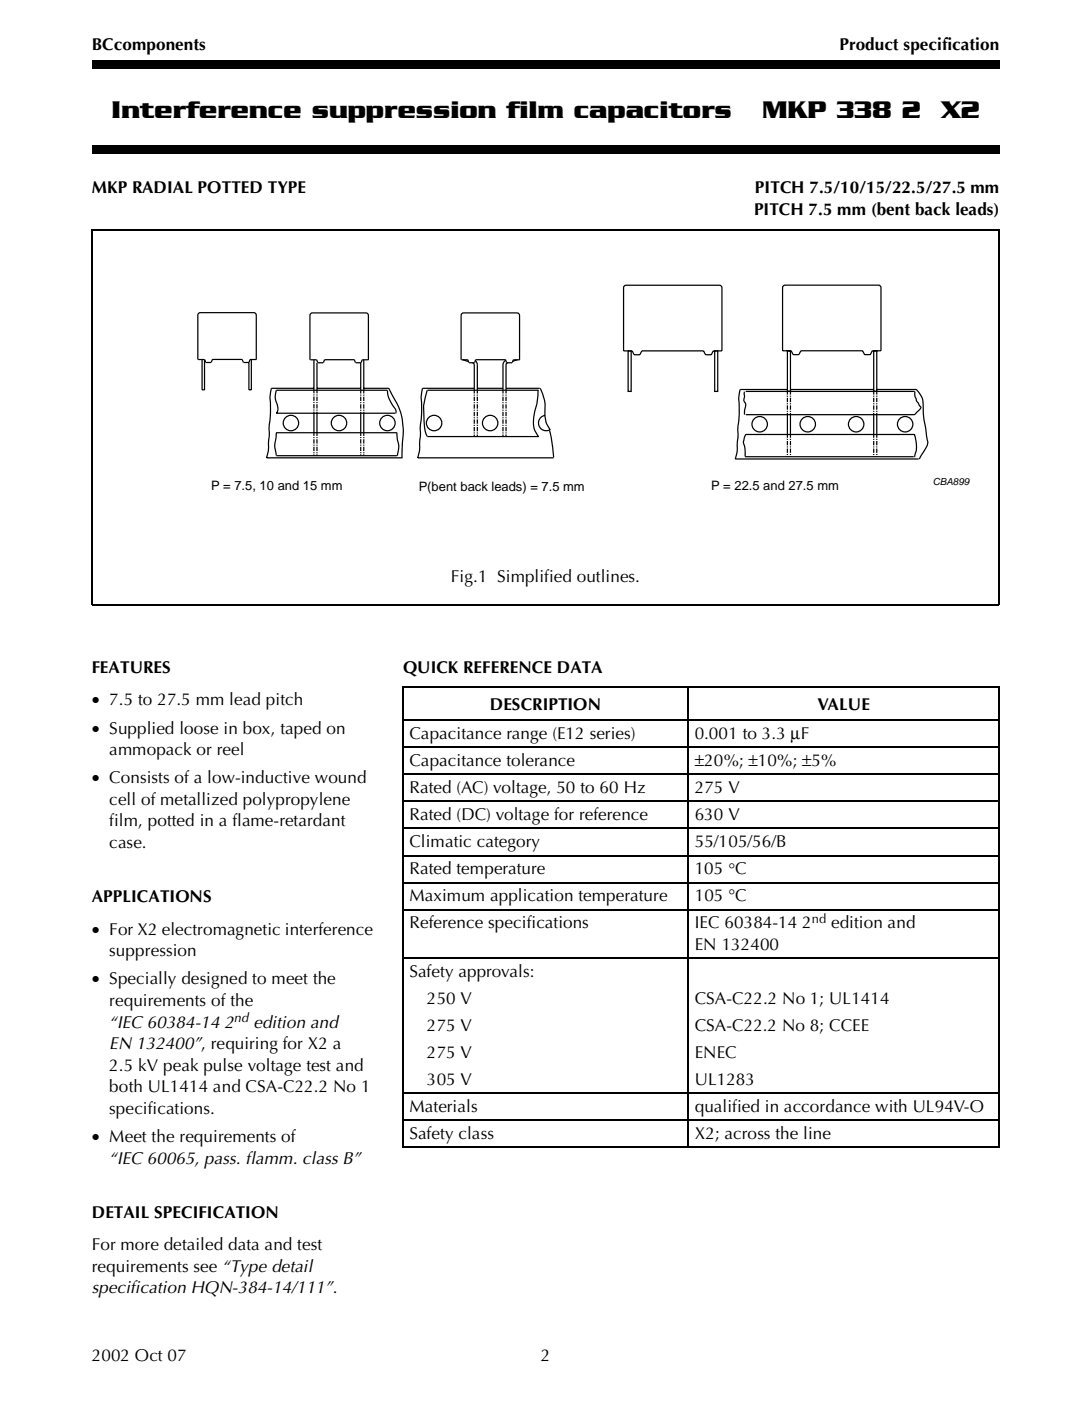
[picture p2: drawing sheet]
<svg xmlns="http://www.w3.org/2000/svg" width="178mm" height="229mm" viewBox="0 0 178 229" stroke-linecap="round" stroke-linejoin="round" font-family="sans-serif">
<defs><g id="words">
<g font-size="4.2">
<text x="18.2" y="19.3">Interference suppression film capacitors</text>
<text x="124.4" y="19.3">MKP 338 2</text>
<text x="153.7" y="19.3">X2</text>
</g>
<g font-size="2.8">
<text x="15" y="8.2">BCcomponents</text>
<text x="137.1" y="8.2">Product specification</text>
<text x="15" y="31.5">MKP RADIAL POTTED TYPE</text>
<text x="123.1" y="35">PITCH 7.5 mm (bent back leads)</text>
<text x="123.3" y="31.5">PITCH 7.5/10/15/22.5/27.5 mm</text>
<text x="73.6" y="95">Fig.1 Simplified outlines.</text>
<text x="15" y="109.8">FEATURES</text>
<text x="65.8" y="109.8">QUICK REFERENCE DATA</text>
<text x="15" y="115.1">• 7.5 to 27.5 mm lead pitch</text>
<text x="15" y="119.7">• Supplied loose in box, taped on</text>
<text x="80" y="115.8">DESCRIPTION</text>
<text x="133.5" y="115.8">VALUE</text>
<text x="17.8" y="123.2">ammopack or reel</text>
<text x="66.9" y="125">Capacitance tolerance</text>
<text x="66.9" y="120.6">Capacitance range (E12 series)</text>
<text x="113.4" y="125">±20%; ±10%; ±5%</text>
<text x="113.4" y="120.6">0.001 to 3.3 µF</text>
<text x="15" y="127.8">• Consists of a low-inductive wound</text>
<text x="17.8" y="131.3">cell of metallized polypropylene</text>
<text x="66.9" y="129.5">Rated (AC) voltage, 50 to 60 Hz</text>
<text x="113.4" y="129.5">275 V</text>
<text x="17.8" y="134.8">film, potted in a flame-retardant</text>
<text x="66.9" y="133.9">Rated (DC) voltage for reference</text>
<text x="113.4" y="133.9">630 V</text>
<text x="17.8" y="138.4">case.</text>
<text x="66.9" y="138.3">Climatic category</text>
<text x="66.9" y="142.7">Rated temperature</text>
<text x="113.4" y="142.7">105 °C</text>
<text x="113.5" y="138.3">55/105/56/B</text>
<text x="15" y="147.2">APPLICATIONS</text>
<text x="66.9" y="147.1">Maximum application temperature</text>
<text x="113.4" y="147.1">105 °C</text>
<text x="15" y="152.5">• For X2 electromagnetic interference</text>
<text x="66.9" y="151.5">Reference specifications</text>
<text x="113.4" y="155">EN 132400</text>
<text x="113.4" y="151.5">IEC 60384-14 2</text>
<text x="135.7" y="151.5">edition and</text>
<text x="15" y="160.6">• Specially designed to meet the</text>
<text x="17.8" y="156">suppression</text>
<text x="66.9" y="159.4">Safety approvals:</text>
<text x="17.8" y="164.1">requirements of the</text>
<text x="17.8" y="167.7">“IEC 60384-14 2</text>
<text x="41.4" y="167.7">edition and</text>
<text x="69.7" y="163.8">250 V</text>
<text x="113.4" y="163.8">CSA-C22.2 No 1; UL1414</text>
<text x="17.8" y="171.2">EN 132400”, requiring for X2 a</text>
<text x="69.7" y="168.2">275 V</text>
<text x="69.7" y="172.7">275 V</text>
<text x="113.4" y="168.2">CSA-C22.2 No 8; CCEE</text>
<text x="113.4" y="172.7">ENEC</text>
<text x="17.8" y="174.7">2.5 kV peak pulse voltage test and</text>
<text x="17.8" y="178.2">both UL1414 and CSA-C22.2 No 1</text>
<text x="69.7" y="177.1">305 V</text>
<text x="113.4" y="177.1">UL1283</text>
<text x="17.8" y="181.8">specifications.</text>
<text x="66.9" y="181.5">Materials</text>
<text x="66.9" y="185.9">Safety class</text>
<text x="113.4" y="181.5">qualified in accordance with UL94V-O</text>
<text x="113.4" y="185.9">X2; across the line</text>
<text x="15" y="186.4">• Meet the requirements of</text>
<text x="17.8" y="189.9">“IEC 60065, pass. flamm. class B”</text>
<text x="15" y="198.7">DETAIL SPECIFICATION</text>
<text x="15" y="204">For more detailed data and test</text>
<text x="15" y="207.5">requirements see “Type detail</text>
<text x="15" y="211">specification HQN-384-14/111”.</text>
<text x="15" y="222">2002 Oct 07</text>
<text x="88.3" y="222">2</text>
</g>
<g font-size="2.1">
<text x="34.5" y="80">P = 7.5, 10 and 15 mm</text>
<text x="68.4" y="80.2">P(bent back leads) = 7.5 mm</text>
<text x="116.1" y="80">P = 22.5 and 27.5 mm</text>
<text x="132.6" y="150.7">nd</text>
<text x="38.2" y="166.8">nd</text>
</g>
<text font-size="1.6" x="152.3" y="79.1">CBA899</text>
</g></defs>
<path d="M15 9.9h148.2v1.4h-148.2zM15 23.7h148.2v1.3h-148.2z" fill="#000"/>
<g fill="#fff">
<path d="M19.2 93.1h139.7v5.6h-139.7z"/>
<path d="M15 46.3h148.2v34.4h-148.2z"/>
</g>
<path d="M15 46.5h148.2M15 52.5h148.2M15.1 46.5v6M89.1 46.5v6M151.8 49.5h11.4M151.8 48.5v2.3" fill="none" stroke="#fff" stroke-width=".16"/>
<g fill="#fff" stroke="#000" stroke-width=".2">
<path d="M102.6 57.3h.5v6.6h-.5z"/>
<path d="M116.7 57.3h.5v6.6h-.5z"/>
</g>
<g fill="none" stroke="#000" stroke-width=".2">
<path d="M32.3 58.7v-7.3l.1-.2 .3-.2 8.9 .1 .2 .3v7.3M33 58.7v4.9h.4v-4.9M33.4 58.7l.2 .4M33.6 59.1h.9M34.7 58.7l-.2 .4M34.7 58.7h4.9l.1 .4M39.8 59.1h.8M40.8 58.7l-.2 .4v4.5h.4v-4.9M75.3 58.7v-7.2l.2-.4h.2h8.9l.2 .4v7.2M76.4 58.7l.2 .5M76.6 59.2h.9M77.5 59.2l.2-.5h4.9l.1 .5"/>
<path d="M82.7 59.2h.9M83.8 58.7l-.2 .5M103.2 57.3h-1.4v-10.4l.2-.3 .2-.1 15.5 .1 .2 .3v10.4M104.8 57.3l-.3 .6h-1l-.3-.6M104.8 57.3h10.1l.3 .6h.9l.3-.6h1.5M69 63.4a10.5 10.5 0 0 0-.2 3.4l-.3 5.6a5 5 0 0 1-.3 2.3h22.2M69.8 63.7h18.1"/>
<circle cx="80" cy="69" r="1.26"/>
</g>
<path d="M32.3 58.7h1.1M41.9 58.7h-1.1M75.3 58.7h1.1M84.9 58.7h-1.1" fill="none" stroke="#000" stroke-width=".2" stroke-dasharray="3.2 .9 .2 .2" stroke-dashoffset=".2" stroke-linecap="butt"/>
<g fill="#fff" stroke="#000" stroke-width=".2">
<path d="M88.3 68.1l.7-.3 .2 1.2 .6 1.1a1.26 1.26 0 0 1-1.6-.3 1.26 1.26 0 0 1 .1-1.7z"/>
<circle cx="70.9" cy="69" r="1.26"/>
</g>
<g fill="none" stroke="#000" stroke-width=".2">
<path d="M50.6 58.7v-7.2l.2-.4h.2h9l.1 .4v7.2M51.3 58.7v4.9M51.7 58.7l.2 .5M51.8 59.2v4.5M51.9 59.2h.9M53 58.7l-.2 .5M53 58.7h4.9M57.9 58.7l.1 .5M58.1 59.2h.8M58.9 59.2v4.5M59.1 58.7l-.1 .5M59.4 58.7v5"/>
<path d="M75.5 58.7l1 .3M77.1 59.2l.3 .3v4.2M77.6 58.9l.3 .6v4.2M82.5 58.8l-.2 .2-.2 .5v4.2M82.9 59.2l-.3 .3v4.2M84.5 58.7l-.8 .2M43.5 74.7h22.2M45.1 74.3v-.3a4.3 4.3 0 0 1 0-2.7v-.7h19.7v.8a4.5 4.5 0 0 1 .1 3M45.1 74.4h19.7M45.1 67.4h19.4M45.1 67.4a2.53 2.53 0 0 0-.1-2.3l-.1-.5 .2-.9h18.2a5.2 5.2 0 0 0 1.3 3.1v.7M51.3 63.4h-7a10.5 10.5 0 0 0-.1 3.4l-.4 5.6a5 5 0 0 1-.3 2.3"/>
<path d="M51.3 67.4v3.2M51.8 63.4h7.1M51.8 67.4v3.2M58.9 67.4v3.2M59.4 63.4h4.1a17.4 17.4 0 0 1 2.2 4.9v.7a13.4 13.4 0 0 1 0 3.9l-.1 1.8M59.4 67.4v3.2M69 63.4h8.4M69.8 63.7a14.2 14.2 0 0 0-.4 6.8l.4 .7M69.8 71.2h18.1M77.9 63.4h4.2M82.6 63.4h5.5M87.8 63.7a12.5 12.5 0 0 1-.6 4 3.9 3.9 0 0 0 .7 3.6"/>
<path d="M88.2 63.4a7.3 7.3 0 0 1 .8 4.4M89.7 70.3l.3 1.2 .4 3.1"/>
<circle cx="47.5" cy="69" r="1.26"/>
<circle cx="55.3" cy="69" r="1.26"/>
<circle cx="63.3" cy="69" r="1.26"/>
</g>
<path d="M51.3 63.6v3.8M51.3 70.6v3.8M51.8 63.7v3.7M51.8 70.6v3.8M58.9 63.7v3.7M58.9 70.6v3.8M59.4 63.7v3.7M59.4 70.6v3.8M77.4 63.7v7.5M77.9 63.7v7.5M82.1 63.7v7.5M82.6 63.7v7.5" fill="none" stroke="#000" stroke-width=".2" stroke-dasharray=".7 .2 .2 .2" stroke-dashoffset=".2" stroke-linecap="butt"/>
<path d="M50.7 58.7h1M60.2 58.7h-1.1" fill="none" stroke="#000" stroke-width=".2" stroke-dasharray="3.2 .9 .2 .2" stroke-dashoffset=".2" stroke-linecap="butt"/>
<g fill="#fff" stroke="#000" stroke-width=".2">
<circle cx="131.9" cy="69.2" r="1.26"/>
<circle cx="124" cy="69.2" r="1.26"/>
<circle cx="139.8" cy="69.2" r="1.26"/>
</g>
<path d="M120.1 74.9h29.9M120.8 63.5a10.5 10.5 0 0 0-.1 3.5l-.3 5.6a5 5 0 0 1-.4 2.3M121.6 63.9l-.2 1.4a1.5 1.5 0 0 1 .2 1.7v.7M121.6 74.5h27.6" fill="none" stroke="#000" stroke-width=".2"/>
<circle cx="147.8" cy="69.2" r="1.26" fill="#fff" stroke="#000" stroke-width=".2"/>
<g fill="none" stroke="#000" stroke-width=".2">
<path d="M128.6 57.2h.5v6.7h-.5zM129.2 57.2h-1.4v-10.3l.2-.3 .2-.1 15.4 .1 .2 .3v10.3M130.8 57.2l-.4 .7h-.9l-.3-.7M130.8 57.2h10l.4 .7h.9l.3-.7h1.4M142.6 57.2h.5v6.7h-.5zM120.9 63.6h7.6M121.6 74.5a5.1 5.1 0 0 0-.2-2.3l.3-1.3h27.6a4.8 4.8 0 0 1 0 3.7M121.8 63.9h27.5M128.6 67.7v3.2M129.1 63.6h13.5M129.1 67.7v3.2M142.6 67.7v3.2"/>
<path d="M143.1 63.6l6.5-.1a3.3 3.3 0 0 1 1.1 3l.1 1.7 .5 3.2a1.84 1.84 0 0 1-.4 2.1l-.8 1.4M143.1 67.7v3.2M149.4 63.9a1.86 1.86 0 0 0 .2 1.3l.5 1a.41 .41 0 0 1 .2 .4 .41 .41 0 0 1-.3 .4l-.7 .7h-27.5"/>
</g>
<path d="M128.6 63.9v3.8M128.6 70.9v3.6M129.1 63.9v3.8M129.1 70.9v3.6M142.6 63.9v3.8M142.6 70.9v3.6M143.1 63.9v3.8M143.1 70.9v3.6" fill="none" stroke="#000" stroke-width=".2" stroke-dasharray=".7 .2 .2 .2" stroke-dashoffset=".2" stroke-linecap="butt"/>
<g fill="none" stroke="#000" stroke-width=".17">
<path d="M15.1 37.4v61.3M15.1 37.5h148.1M163.1 37.5v61.2M15 98.7h148.1M65.7 112.2h97.6M65.7 117.5h97.6M65.8 112.3v74.8M112.4 112.1v75.2M163.2 112.3v74.8M65.7 121.9h97.6M65.7 126.4h97.6M65.7 130.8h97.6"/>
<path d="M65.7 135.2h97.6M65.7 139.6h97.6M65.7 144h97.6M65.7 148.4h97.6M65.7 156.3h97.6M65.7 178.4h97.6M65.7 182.8h97.6M65.7 187.2h97.6"/>
</g>
<use href="#words"/>
</svg>
